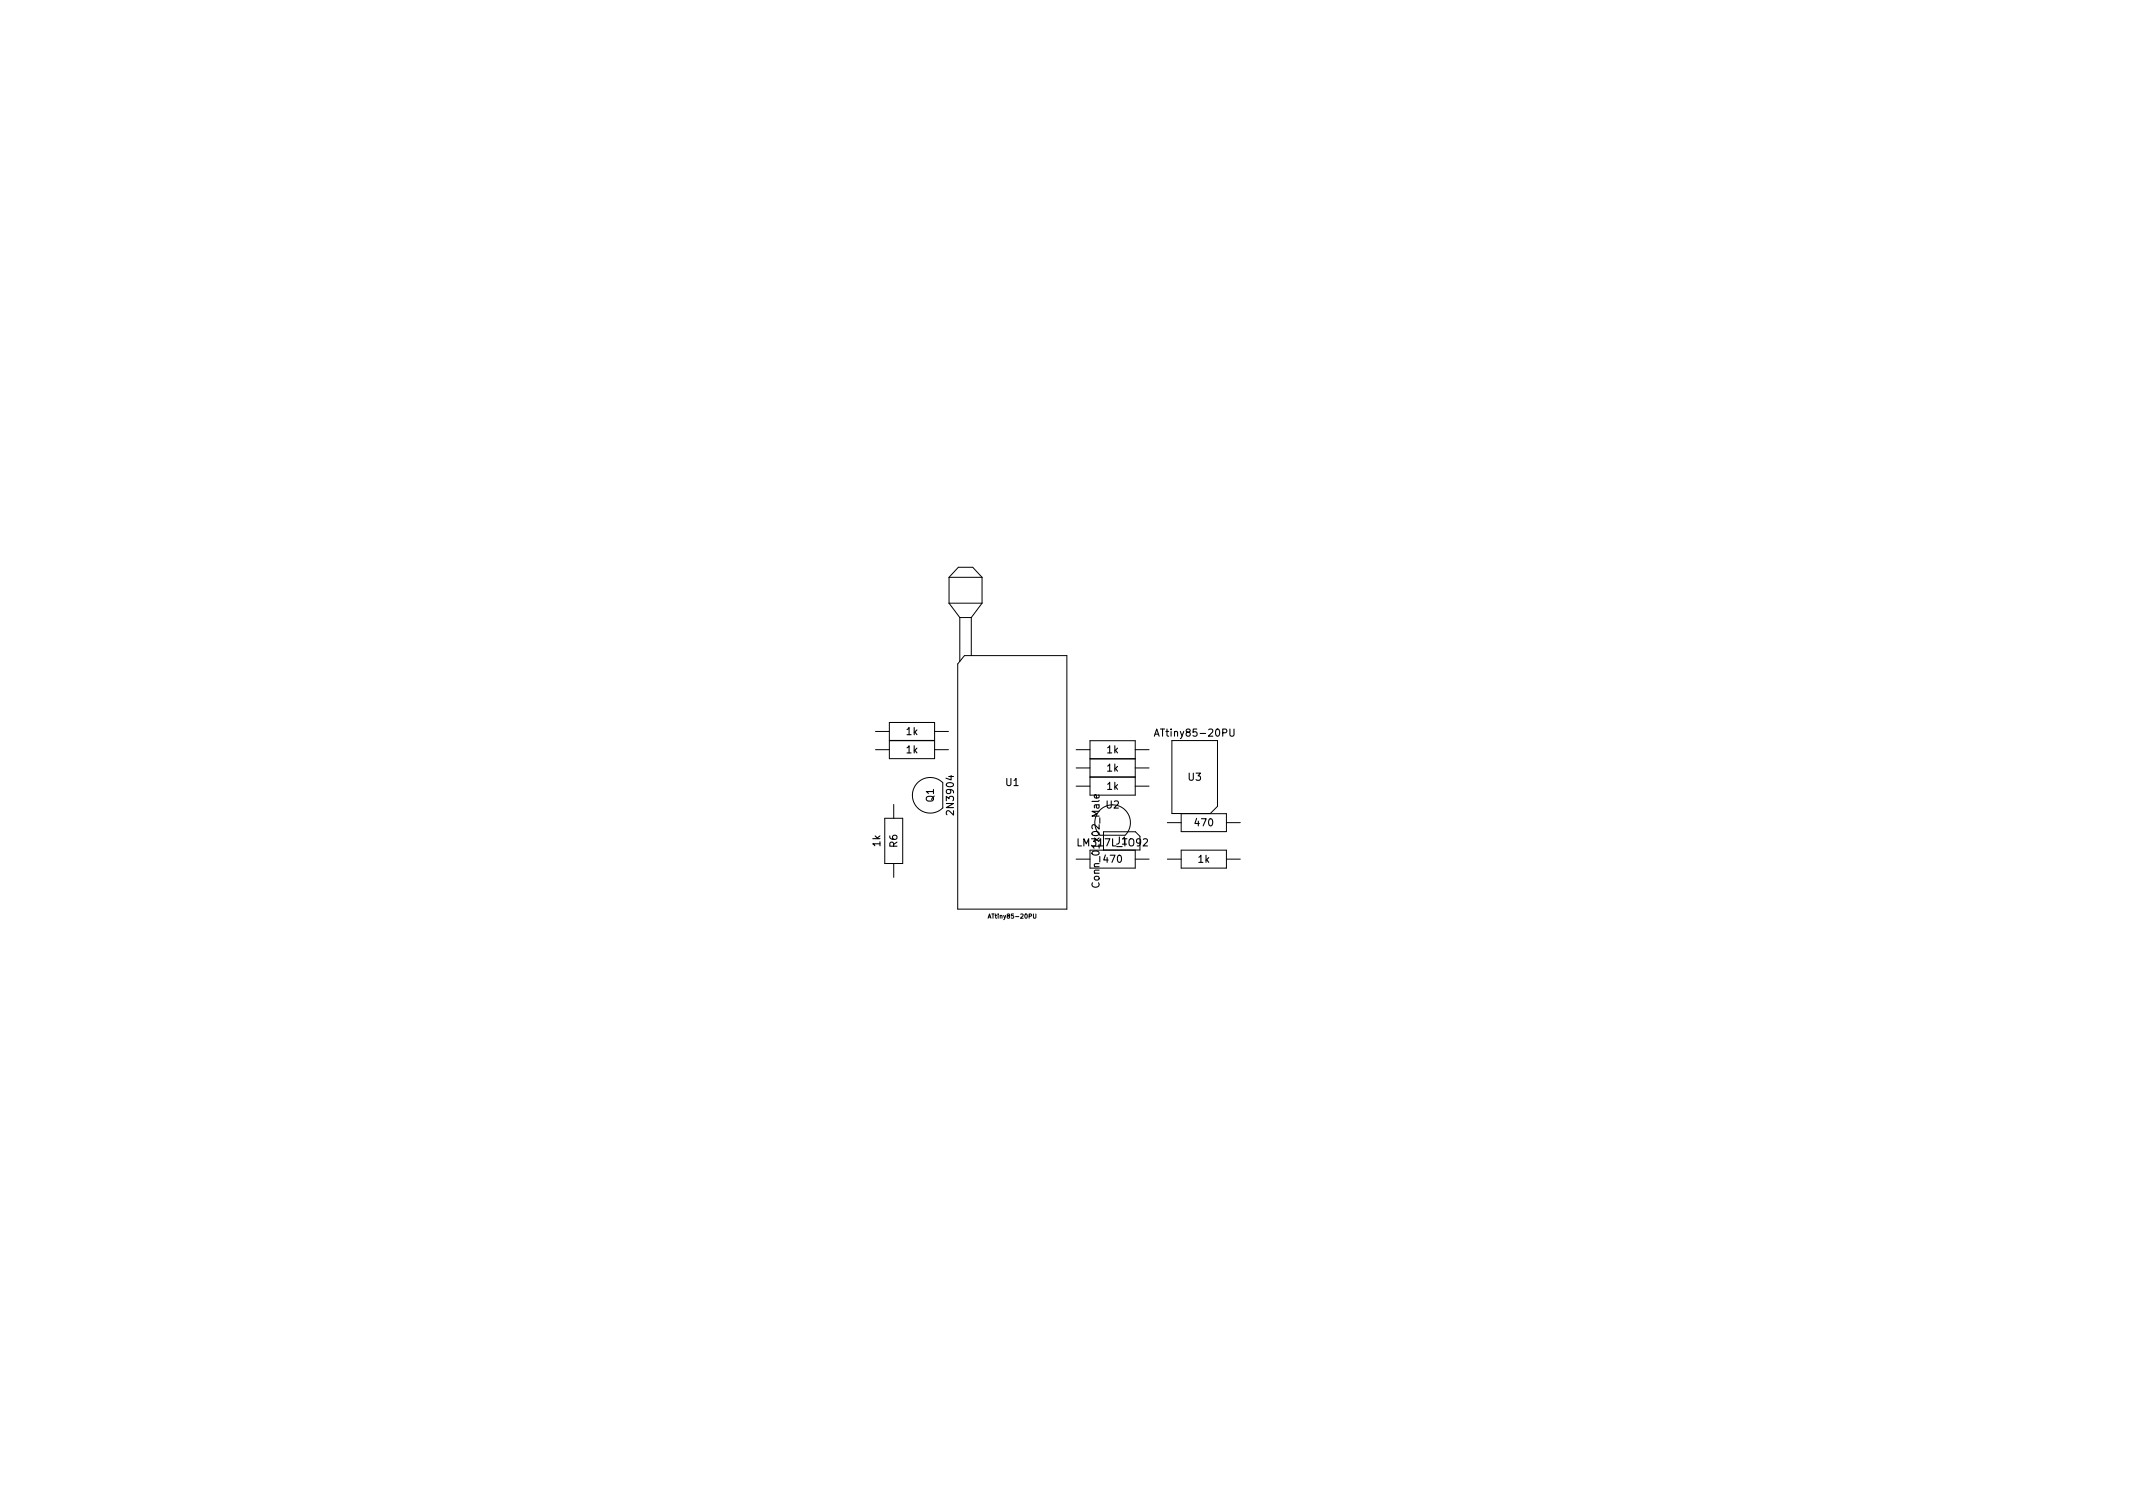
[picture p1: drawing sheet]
<svg xmlns="http://www.w3.org/2000/svg" width="297mm" height="210mm" viewBox="0 0 297 210" stroke-linecap="round" stroke-linejoin="round" font-family="sans-serif">
<defs><g id="words">
<g font-size="1.4">
<text x="126.2" y="102.3">1k</text>
<text x="126.2" y="104.9">1k</text>
<text x="154.2" y="104.9">1k</text>
<text x="154.2" y="107.4">1k</text>
<text x="161.5" y="102.6">ATtiny85-20PU</text>
<text x="130" y="111.7" transform="rotate(-90 130 111.7)">Q1</text>
<text x="132.8" y="113.2" transform="rotate(-90 132.8 113.2)">2N3904</text>
<text x="140.1" y="109.4">U1</text>
<text x="154" y="112.6">U2</text>
<text x="154.2" y="110">1k</text>
<text x="165.5" y="108.7">U3</text>
<text x="122.6" y="117.9" transform="rotate(-90 122.6 117.9)">1k</text>
<text x="125" y="118" transform="rotate(-90 125 118)">R6</text>
<text x="150.2" y="117.8">LM317L_TO92</text>
<text x="155.4" y="117.6">J1</text>
<text x="166.5" y="115">470</text>
<text x="153.1" y="123.1" transform="rotate(-90 153.1 123.1)">Conn_01x02_Male</text>
<text x="153.8" y="120.1">470</text>
<text x="166.9" y="120.1">1k</text>
</g>
<text font-size=".8" x="138" y="127.9">ATtiny85-20PU</text>
</g></defs>
<g fill="none" stroke="#000" stroke-width=".14">
<path d="M132.2 80.4l1.3-1.4h2l1.3 1.4M132.2 80.4h4.6M132.2 80.4v3.6M132.2 84h4.6M132.2 84l1.5 2M133.7 86v6.1M133.7 86h1.6M134.3 91.3h14.3v35.3h-15.2v-34.2zM135.3 86v5.3M136.8 80.4v3.6M136.8 84l-1.5 2M121.9 101.8h1.9"/>
<path d="M121.9 104.4h1.9M123.2 113.9h2.5v6.3h-2.5zM123.8 100.6h6.4v2.5h-6.4zM123.8 103.1h6.4v2.5h-6.4zM124.5 112v1.9M130.2 101.8h1.9M130.2 104.4h1.9M131.3 109v3.5M131.3 109a2.48 2.48 0 0 0-3.5 0 2.48 2.48 0 0 0 0 3.5 2.48 2.48 0 0 0 3.5 0M149.9 119.6h1.9M149.9 104.4h1.9M149.9 106.9h1.9"/>
<path d="M149.9 109.5h1.9M151.8 103.1h6.3v2.5h-6.3zM151.8 105.7h6.3v2.5h-6.3zM151.8 108.2h6.3v2.5h-6.3zM153.2 116.3h3.5M153.2 116.3a2.48 2.48 0 0 1 0-3.5 2.48 2.48 0 0 1 3.5 0 2.48 2.48 0 0 1 0 3.5M158.1 119.6h1.9M158.1 104.4h1.9M158.1 106.9h1.9M158.1 109.5h1.9M158.7 118.4h-6.9v2.5h6.3v-2.5M158.7 116.5l-.6-.7h-4.4v2.6"/>
<path d="M162.6 119.6h1.9M162.6 114.5h1.9M164.5 118.4h6.3v2.5h-6.3zM168.5 113.3l1-1v-9.2h-6.3v10.2h7.6v2.5h-6.3v-2.5M170.8 119.6h1.9M170.8 114.5h1.9M124.5 120.2v2M137.6 127.9l.2-.6 .2 .6M137.7 127.7h.2M143.9 127.3v.4l.1 .2 .3-.2v-.4"/>
</g>
<path d="M160.8 102.5l.3-1 .3 1M160.8 102.2h.5M171.3 101.5v.8l.2 .2h.2l.1-.2v-.8" fill="none" stroke="#000" stroke-width=".15"/>
<use href="#words"/>
</svg>
